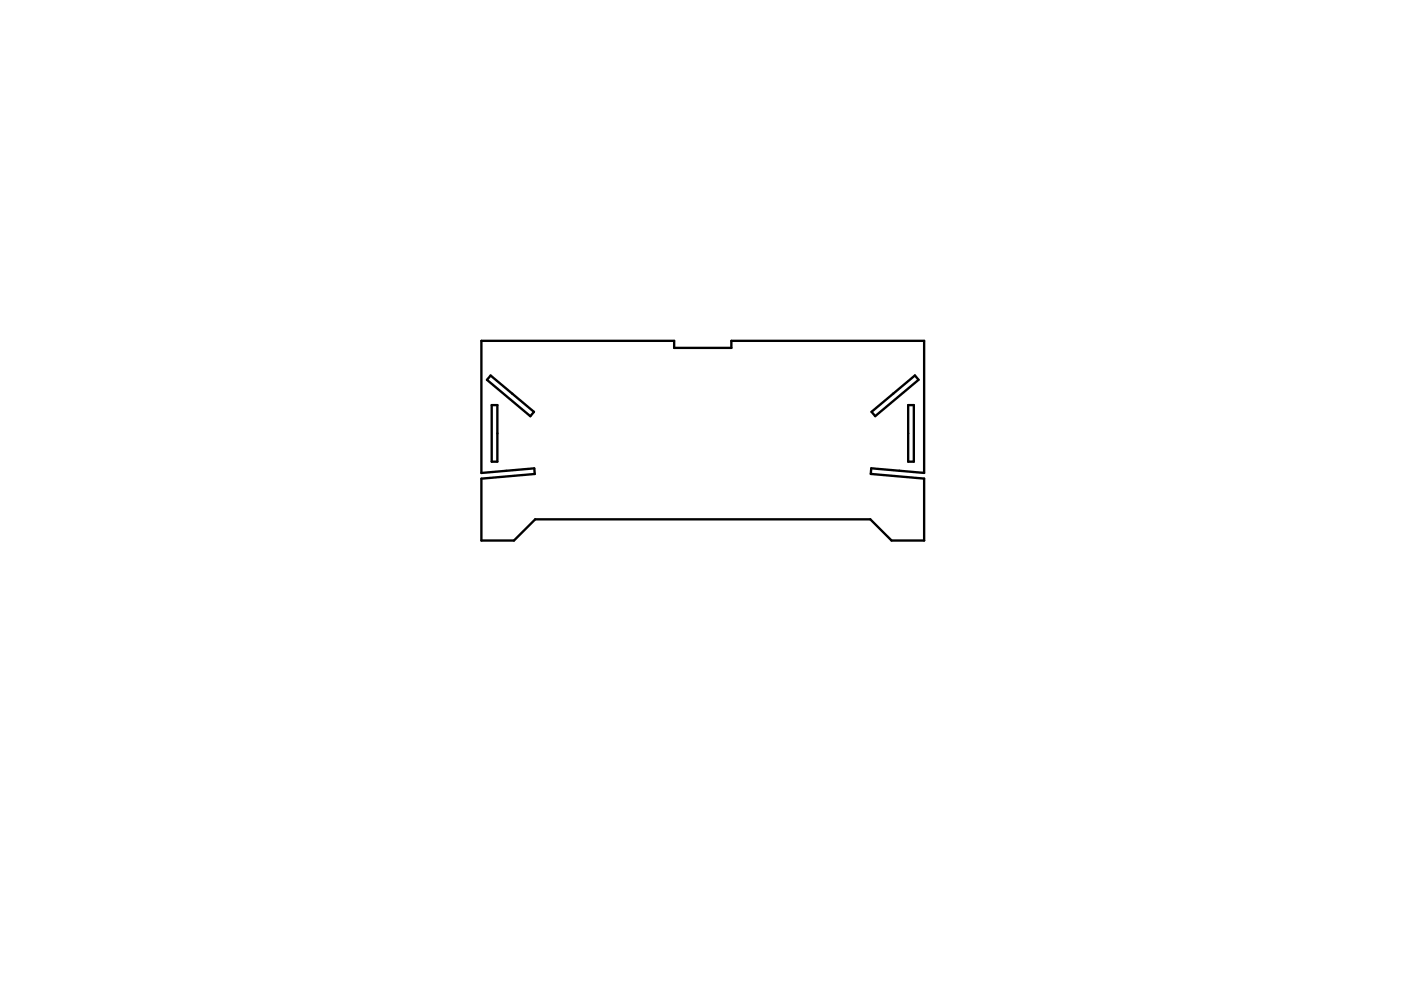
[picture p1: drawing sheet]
<svg xmlns="http://www.w3.org/2000/svg" width="297mm" height="210mm" viewBox="0 0 297 210" stroke-linecap="round" stroke-linejoin="round" font-family="sans-serif">
<path d="M102.1 72.3h40.8v1.5h12.2v-1.5h40.8v28l-11.2-.9-.1 1.2 11.3 .9v13.2h-6.9l-4.5-4.5h-71l-4.5 4.5h-6.9v-13.1l11.3-1-.1-1.2-11.2 .9zM104 79.7l9.2 7.7-.8 .9-9.2-7.7zM104.2 85.9h1.2v12h-1.2zM184.8 87.4l9.2-7.7 .8 .9-9.2 7.7zM192.6 85.9h1.1v12h-1.1z" fill="none" stroke="#000" stroke-width=".5"/>
</svg>
